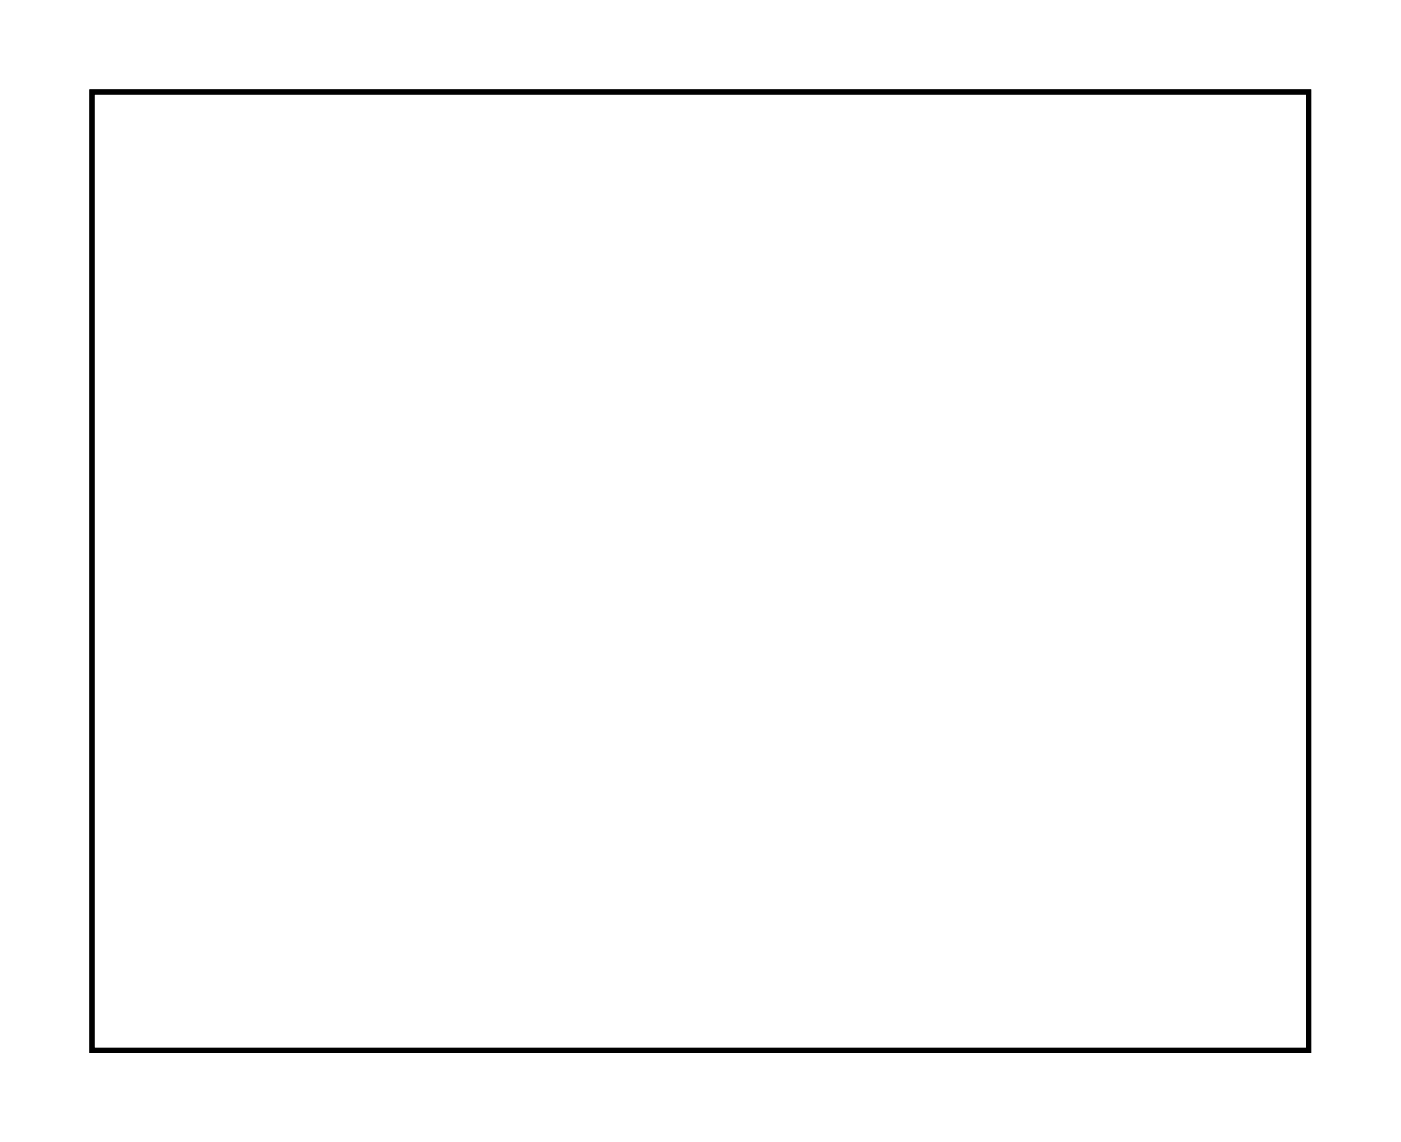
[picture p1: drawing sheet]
<svg xmlns="http://www.w3.org/2000/svg" width="55mm" height="45mm" viewBox="0 0 55 45" stroke-linecap="round" stroke-linejoin="round" font-family="sans-serif">
<path d="M3.6 3.6h48.1v37.9h-48.1z" fill="none" stroke="#000" stroke-width=".2"/>
<path d="M3.6 3.6v37.9h48.1v-37.9zM3.6 3.6h48.1v37.9h-48.1z" fill="#000"/>
<path d="M33.4 23.2h1.4v1.4h-1.4z" fill="#fff"/>
<path d="M33.4 23.2h1.4v1.4h-1.4z" fill="none" stroke="#fff" stroke-width=".76" stroke-linecap="butt"/>
<circle cx="34.1" cy="23.9" r=".7" fill="#fff"/>
<circle cx="34.1" cy="23.9" r=".7" fill="none" stroke="#fff" stroke-width=".76" stroke-linecap="butt"/>
<circle cx="26.4" cy="23.9" r=".7" fill="#fff"/>
<circle cx="26.4" cy="23.9" r=".7" fill="none" stroke="#fff" stroke-width=".76" stroke-linecap="butt"/>
<circle cx="34.1" cy="26.4" r=".7" fill="#fff"/>
<circle cx="34.1" cy="26.4" r=".7" fill="none" stroke="#fff" stroke-width=".76" stroke-linecap="butt"/>
<circle cx="26.4" cy="26.4" r=".7" fill="#fff"/>
<circle cx="26.4" cy="26.4" r=".7" fill="none" stroke="#fff" stroke-width=".76" stroke-linecap="butt"/>
<circle cx="34.1" cy="28.9" r=".7" fill="#fff"/>
<circle cx="34.1" cy="28.9" r=".7" fill="none" stroke="#fff" stroke-width=".76" stroke-linecap="butt"/>
<circle cx="26.4" cy="28.9" r=".7" fill="#fff"/>
<circle cx="26.4" cy="28.9" r=".7" fill="none" stroke="#fff" stroke-width=".76" stroke-linecap="butt"/>
<circle cx="34.1" cy="31.5" r=".7" fill="#fff"/>
<circle cx="34.1" cy="31.5" r=".7" fill="none" stroke="#fff" stroke-width=".76" stroke-linecap="butt"/>
<circle cx="26.4" cy="31.5" r=".7" fill="#fff"/>
<circle cx="26.4" cy="31.5" r=".7" fill="none" stroke="#fff" stroke-width=".76" stroke-linecap="butt"/>
<path d="M38.4 10.5h1.4v1.4h-1.4z" fill="#fff"/>
<path d="M38.4 10.5h1.4v1.4h-1.4z" fill="none" stroke="#fff" stroke-width=".76" stroke-linecap="butt"/>
<circle cx="39.1" cy="11.2" r=".7" fill="#fff"/>
<circle cx="39.1" cy="11.2" r=".7" fill="none" stroke="#fff" stroke-width=".76" stroke-linecap="butt"/>
<circle cx="39.1" cy="8.6" r=".7" fill="#fff"/>
<circle cx="39.1" cy="8.6" r=".7" fill="none" stroke="#fff" stroke-width=".76" stroke-linecap="butt"/>
<path d="M38.4 15.5h1.4v1.4h-1.4z" fill="#fff"/>
<path d="M38.4 15.5h1.4v1.4h-1.4z" fill="none" stroke="#fff" stroke-width=".76" stroke-linecap="butt"/>
<circle cx="39.1" cy="16.2" r=".7" fill="#fff"/>
<circle cx="39.1" cy="16.2" r=".7" fill="none" stroke="#fff" stroke-width=".76" stroke-linecap="butt"/>
<circle cx="39.1" cy="18.8" r=".7" fill="#fff"/>
<circle cx="39.1" cy="18.8" r=".7" fill="none" stroke="#fff" stroke-width=".76" stroke-linecap="butt"/>
<circle cx="13.7" cy="18.8" r=".7" fill="#fff"/>
<circle cx="13.7" cy="18.8" r=".7" fill="none" stroke="#fff" stroke-width=".76" stroke-linecap="butt"/>
<circle cx="13.7" cy="8.6" r=".7" fill="#fff"/>
<circle cx="13.7" cy="8.6" r=".7" fill="none" stroke="#fff" stroke-width=".76" stroke-linecap="butt"/>
<circle cx="29" cy="18.8" r=".7" fill="#fff"/>
<circle cx="29" cy="18.8" r=".7" fill="none" stroke="#fff" stroke-width=".76" stroke-linecap="butt"/>
<circle cx="29" cy="8.6" r=".7" fill="#fff"/>
<circle cx="29" cy="8.6" r=".7" fill="none" stroke="#fff" stroke-width=".76" stroke-linecap="butt"/>
<circle cx="23.9" cy="18.8" r=".7" fill="#fff"/>
<circle cx="23.9" cy="18.8" r=".7" fill="none" stroke="#fff" stroke-width=".76" stroke-linecap="butt"/>
<circle cx="23.9" cy="8.6" r=".7" fill="#fff"/>
<circle cx="23.9" cy="8.6" r=".7" fill="none" stroke="#fff" stroke-width=".76" stroke-linecap="butt"/>
<circle cx="34.1" cy="18.8" r=".7" fill="#fff"/>
<circle cx="34.1" cy="18.8" r=".7" fill="none" stroke="#fff" stroke-width=".76" stroke-linecap="butt"/>
<circle cx="34.1" cy="8.6" r=".7" fill="#fff"/>
<circle cx="34.1" cy="8.6" r=".7" fill="none" stroke="#fff" stroke-width=".76" stroke-linecap="butt"/>
<circle cx="39.1" cy="26.4" r=".7" fill="#fff"/>
<circle cx="39.1" cy="26.4" r=".7" fill="none" stroke="#fff" stroke-width=".76" stroke-linecap="butt"/>
<circle cx="39.1" cy="36.6" r=".7" fill="#fff"/>
<circle cx="39.1" cy="36.6" r=".7" fill="none" stroke="#fff" stroke-width=".76" stroke-linecap="butt"/>
<circle cx="18.8" cy="8.6" r=".7" fill="#fff"/>
<circle cx="18.8" cy="8.6" r=".7" fill="none" stroke="#fff" stroke-width=".76" stroke-linecap="butt"/>
<circle cx="18.8" cy="18.8" r=".7" fill="#fff"/>
<circle cx="18.8" cy="18.8" r=".7" fill="none" stroke="#fff" stroke-width=".76" stroke-linecap="butt"/>
<circle cx="21.4" cy="31.5" r=".72" fill="#fff"/>
<circle cx="21.4" cy="31.5" r=".72" fill="none" stroke="#fff" stroke-width=".69" stroke-linecap="butt"/>
<circle cx="18.8" cy="31.5" r=".72" fill="#fff"/>
<circle cx="18.8" cy="31.5" r=".72" fill="none" stroke="#fff" stroke-width=".69" stroke-linecap="butt"/>
<circle cx="16.3" cy="31.5" r=".72" fill="#fff"/>
<circle cx="16.3" cy="31.5" r=".72" fill="none" stroke="#fff" stroke-width=".69" stroke-linecap="butt"/>
<circle cx="21.4" cy="23.9" r=".72" fill="#fff"/>
<circle cx="21.4" cy="23.9" r=".72" fill="none" stroke="#fff" stroke-width=".69" stroke-linecap="butt"/>
<circle cx="18.8" cy="23.9" r=".72" fill="#fff"/>
<circle cx="18.8" cy="23.9" r=".72" fill="none" stroke="#fff" stroke-width=".69" stroke-linecap="butt"/>
<circle cx="16.3" cy="23.9" r=".72" fill="#fff"/>
<circle cx="16.3" cy="23.9" r=".72" fill="none" stroke="#fff" stroke-width=".69" stroke-linecap="butt"/>
<path d="M46 33.3h1.5v1.5h-1.5z" fill="#fff"/>
<path d="M46 33.3h1.5v1.5h-1.5z" fill="none" stroke="#fff" stroke-width=".76" stroke-linecap="butt"/>
<circle cx="46.8" cy="34" r=".74" fill="#fff"/>
<circle cx="46.8" cy="34" r=".74" fill="none" stroke="#fff" stroke-width=".76" stroke-linecap="butt"/>
<circle cx="44.2" cy="34" r=".74" fill="#fff"/>
<circle cx="44.2" cy="34" r=".74" fill="none" stroke="#fff" stroke-width=".76" stroke-linecap="butt"/>
<circle cx="8.7" cy="34" r=".6" fill="#fff"/>
<circle cx="8.7" cy="34" r=".6" fill="none" stroke="#fff" stroke-width=".65" stroke-linecap="butt"/>
<path d="M8.1 33.4h1.2v1.2h-1.2z" fill="#fff"/>
<path d="M8.1 33.4h1.2v1.2h-1.2z" fill="none" stroke="#fff" stroke-width=".65" stroke-linecap="butt"/>
<circle cx="11.2" cy="34" r=".6" fill="#fff"/>
<circle cx="11.2" cy="34" r=".6" fill="none" stroke="#fff" stroke-width=".65" stroke-linecap="butt"/>
<circle cx="46.8" cy="8.6" r="1" fill="#fff"/>
<circle cx="46.8" cy="8.6" r="1" fill="none" stroke="#fff" stroke-width=".78" stroke-linecap="butt"/>
<circle cx="46.8" cy="13.7" r="1" fill="#fff"/>
<circle cx="46.8" cy="13.7" r="1" fill="none" stroke="#fff" stroke-width=".78" stroke-linecap="butt"/>
<circle cx="46.8" cy="18.8" r="1" fill="#fff"/>
<circle cx="46.8" cy="18.8" r="1" fill="none" stroke="#fff" stroke-width=".78" stroke-linecap="butt"/>
<circle cx="36.6" cy="36.6" r=".64" fill="#fff"/>
<circle cx="36.6" cy="36.6" r=".64" fill="none" stroke="#fff" stroke-width=".76" stroke-linecap="butt"/>
<circle cx="31.5" cy="36.6" r=".64" fill="#fff"/>
<circle cx="31.5" cy="36.6" r=".64" fill="none" stroke="#fff" stroke-width=".76" stroke-linecap="butt"/>
<circle cx="11.2" cy="21.3" r=".64" fill="#fff"/>
<circle cx="11.2" cy="21.3" r=".64" fill="none" stroke="#fff" stroke-width=".76" stroke-linecap="butt"/>
<circle cx="11.2" cy="26.4" r=".64" fill="#fff"/>
<circle cx="11.2" cy="26.4" r=".64" fill="none" stroke="#fff" stroke-width=".76" stroke-linecap="butt"/>
<circle cx="8.7" cy="11.2" r=".67" fill="#fff"/>
<circle cx="8.7" cy="11.2" r=".67" fill="none" stroke="#fff" stroke-width=".79" stroke-linecap="butt"/>
<circle cx="8.7" cy="13.7" r=".67" fill="#fff"/>
<circle cx="8.7" cy="13.7" r=".67" fill="none" stroke="#fff" stroke-width=".79" stroke-linecap="butt"/>
<circle cx="8.7" cy="16.2" r=".67" fill="#fff"/>
<circle cx="8.7" cy="16.2" r=".67" fill="none" stroke="#fff" stroke-width=".79" stroke-linecap="butt"/>
</svg>
